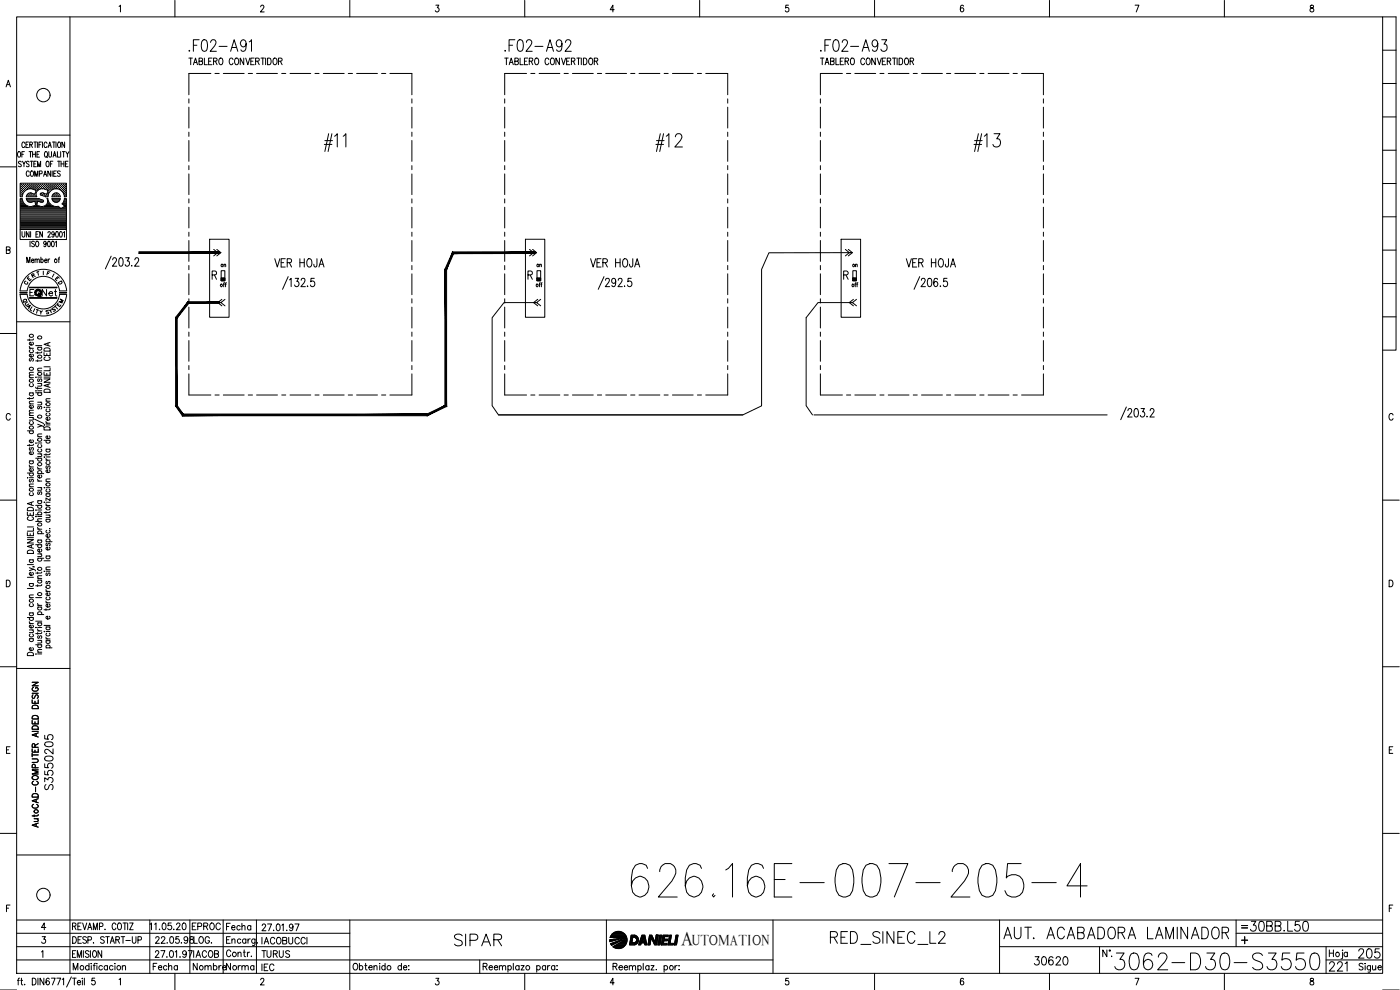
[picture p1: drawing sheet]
<svg xmlns="http://www.w3.org/2000/svg" width="420mm" height="297mm" viewBox="0 0 420 297" stroke-linecap="round" stroke-linejoin="round" font-family="sans-serif">
<defs><g id="words">
<text font-size="15" x="188.4" y="270.2">626.16E-007-205-4</text>
<text font-size="9.3" x="291" y="46.6">#13</text>
<text font-size="8.8" x="333.4" y="292.1">3062-D30-S3550</text>
<text font-size="7.5" x="248" y="284.7">RED_SINEC_L2</text>
<g font-size="7.1">
<text x="55.4" y="16.6">.F02-A91</text>
<text x="150.3" y="16.6">.F02-A92</text>
<text x="244.8" y="16.6">.F02-A93</text>
<text x="135.1" y="285">SIPAR</text>
<text x="300.2" y="282.9">AUT. ACABADORA LAMINADOR</text>
</g>
<g font-size="6.2">
<text x="373.9" y="280.5">30BB.L50</text>
<text x="397.6" y="292.5">221</text>
<text x="406.4" y="288.6">205</text>
</g>
<text font-size="5.9" x="204.4" y="283.5">A</text>
<g font-size="5.7">
<text x="81.1" y="81.5">VER HOJA</text>
<text x="176" y="81.5">VER HOJA</text>
<text x="270.9" y="81.5">VER HOJA</text>
<text x="16.9" y="238.1" transform="rotate(-90 16.9 238.1)">S3550205</text>
<text x="309" y="290.7">30620</text>
</g>
<g font-size="5.3">
<text x="56.4" y="280.1">EPROC</text>
<text x="77.3" y="288.6">TURUS</text>
<text x="77.3" y="292.5">IEC</text>
</g>
<g font-size="4.9">
<text x="11.3" y="90">Net</text>
<text x="66.7" y="280.1">Fecha</text>
<text x="77.3" y="284.3">IACOBUCCI</text>
<text x="44.8" y="292.1">Fecha</text>
<text x="56.8" y="292.1">Nombre</text>
<text x="66.7" y="292.1">Norma</text>
</g>
<g font-size="4.4">
<text x="8.1" y="84.7">R</text>
<text x="207.7" y="283.5">UTOMATION</text>
</g>
<g font-size="4">
<text x="12.7" y="83.6">F</text>
<text x="7.1" y="85.4">E</text>
<text x="15.5" y="85.4">E</text>
<text x="16.2" y="86.4">D</text>
<text x="5.6" y="92.1">Q</text>
<text x="6.3" y="92.8">U</text>
<text x="6.7" y="93.8">A</text>
<text x="10.6" y="95.6">Y</text>
<text x="14.5" y="94.5">S</text>
<text x="16.6" y="92.1">M</text>
</g>
<g font-size="3.5">
<text x="65.3" y="81.1">on</text>
<text x="159.8" y="81.1">on</text>
<text x="254.7" y="81.1">on</text>
<text x="6" y="86.4">C</text>
<text x="371.5" y="279.8">=</text>
</g>
</g></defs>
<!-- layer: XR-FG100|CART -->
<g fill="none" stroke="#000" stroke-width=".3">
<path d="M5 5.1h410v286.9h-410zM21 5.1v286.9M35.7 1.9l.5-.3v2M52.5 .1v5M78.2 2.1l.4-.5h.3l.3 .3-.2 .7-.9 1h1.2M105 .1v5M130.8 1.6h.9l-.5 .7a.62 .62 0 0 1 .5 1 .62 .62 0 0 1-1.1-.1M157.5 .1v5M184.3 2.9h-1.2l.8-1.3v2M210 .1v5M236.6 1.6h-.8v.8a.6 .6 0 0 1 .8 .1 .6 .6 0 0 1-.1 .9 .6 .6 0 0 1-.8-.2M262.5 .1v5"/>
<path d="M289.2 1.8l-.5-.2a1.2 1.2 0 0 0 .1 2 .59 .59 0 0 0 .5-.9 .59 .59 0 0 0-1-.1l-.1 .3M315 .1v5M340.7 1.6h1.1l-.8 2M367.5 .1v5M393.3 1.7l-.1 .4 .3 .2a.65 .65 0 0 1 .8 .6 .65 .65 0 0 1-.7 .7 .66 .66 0 0 1-.4-.8 .66 .66 0 0 1 .8-.5l.2-.5a.56 .56 0 0 0-.9-.1zM415 5.1h4v100h-4M415 15.1h4M1.8 26.1l.7-2 .6 2M2.1 25.4h.8M415 35.1h4M415 25h4M0 50.1h5"/>
<path d="M5 40.5h16M5.5 45.6l.1-.1a.88 .88 0 0 1 .6 .8 .88 .88 0 0 1-.6 .8 1.07 1.07 0 0 1-.1-1.5zM6.1 56.9h.1M6.1 56.2h.1M6.1 55.6h.1M6.1 57.5h.1M6.1 58.2h.1M6.1 58.8h.1M6.1 59.8h.5M6.3 57.2h.2M6.3 56.6h.2M6.3 56h.2"/>
<path d="M6.3 55.3h.2M6.3 57.9h.2M6.3 58.5h.2M6.4 48.6l-.6-.2-.3 .2 .1 .3a.74 .74 0 0 1 .7 1.1l-.8-.2M6.4 55.2v.2M6.4 55.9v.1M6.4 56.5v.1M6.4 57.1v.2M6.4 57.8v.1M6.4 58.4v.1M6.6 46.3h.4M6.6 56.9h.2"/>
<path d="M6.6 56.2h.2M6.6 55.6h.2M6.6 57.5h.2M6.6 58.2h.2M6.7 48.4l.5 .8 .5-.8M6.7 55.5v.2M6.7 56.2v.1M6.7 56.8v.2M6.7 57.4v.2M6.7 58.1v.1M6.9 57.2h.2M6.9 56.6h.2"/>
<path d="M6.9 56h.2M6.9 55.3h.2M7 55.2v.2M7 55.9v.1M7 56.5v.1M7 57.1v.2M7.2 49.2v.8M7.3 56.9h.2M7.3 56.2h.2M7.3 55.6h.2M7.3 45.5h-.7v1.6M7.4 55.5v.2"/>
<path d="M7.4 56.2v.1M7.4 56.8v.2M7.5 43a.46 .46 0 0 0-.6-.4 .46 .46 0 0 0-.3 .7v.4a.46 .46 0 0 0 .3 .6 .46 .46 0 0 0 .6-.4M7.6 56.6h.1M7.6 56h.1M7.6 55.3h.1M7.7 55.2v.2M7.7 55.9v.1M7.7 56.5v.1M7.8 43.4h.5M7.9 56.9h.1M7.9 56.2h.2"/>
<path d="M7.9 55.6h.2M8 55.5v.2M8 56.2v.1M8 56.8h.1M8 59.8h3.7M8 58.8h.1M8.2 56.8l-1.1 1-.4 1.3-.6-.1v-4h13.8v4h-.6M8.2 56.6h.2M8.2 56h.2M8.2 55.3h.2M8.3 58.5h.1M8.3 55.2v.2"/>
<path d="M8.3 55.9v.1M8.3 56.5v.1M8.3 58.4v.1M8.6 42.6h-.8v1.7h.8M8.6 56.2h.1M8.6 55.6h.1M8.6 58.8h.1M8.6 55.5v.2M8.6 56.2v.1M8.6 58.7v.2M8.7 58l-.4 .3M8.7 48.6a.41 .41 0 0 0-.6-.2 .41 .41 0 0 0 0 .7l.5 .2 .1 .5-.3 .2-.5-.2"/>
<path d="M8.7 58.2h-.1M8.7 45.5h.9M8.8 51.7a.46 .46 0 0 0-.6-.4 .46 .46 0 0 0-.3 .6v.4a.46 .46 0 0 0 .3 .6 .46 .46 0 0 0 .6-.4M8.8 56.6h.2M8.8 56h.2M8.8 55.3h.2M8.8 58.5h.2M8.9 43.4l.7-.1 .1-.5-.8-.2v1.7M8.9 55.2v.2M8.9 55.9v.1M8.9 56.5v.1M8.9 58.4v.1"/>
<path d="M9.1 48.4h.8M9.1 45.5v1.6M9.2 56.2h.2M9.2 55.6h.2M9.2 58.2h.2M9.2 58.8h.2M9.3 55.5v.2M9.3 56.2v.1M9.3 58.1v.1M9.3 58.7v.2M9.3 43.4l.4 .9M9.4 51.3h.1a.79 .79 0 0 1 .6 .8 .79 .79 0 0 1-.7 .8l-.3-.6z"/>
<path d="M9.5 56.6h.2M9.5 56h.2M9.5 55.3h.2M9.5 58.5h.2M9.5 48.4v1.6M9.5 57.9l-.8 .1M9.6 55.2v.2M9.6 55.9v.1M9.6 56.5v.1M9.6 58.4v.1M9.8 46.3h.8M9.8 45.5v1.6"/>
<path d="M9.8 56.2h.2M9.8 55.6h.2M9.8 58.8h.2M9.9 56.8l.9 .3-.3 1.2-1-.3M9.9 56.7l-.7-.1-1 .2M9.9 55.5v.2M9.9 56.2v.1M9.9 58.2h.1M9.9 58.7v.2M10.1 56.6h.2M10.1 56h.2M10.1 55.3h.2"/>
<path d="M10.1 58.5h.2M10.2 49.2h.4M10.2 42.6h.8M10.2 55.2v.2M10.2 55.9v.1M10.2 56.5v.1M10.2 58.4v.1M10.4 52.9v-1.6l.5 1.6 .4-1.6v1.6M10.5 56.9h.1M10.5 56.2h.1M10.5 55.6h.1M10.5 58.8h.1"/>
<path d="M10.5 42.6v1.7M10.5 55.5v.2M10.5 56.2v.1M10.5 56.8v.1M10.5 58.7v.2M10.6 58.2h.1M10.6 45.5v1.6M10.8 56.6h.1M10.8 56h.1M10.8 55.3h.1M10.8 55.2v.2M10.8 55.9v.1"/>
<path d="M10.8 56.5v.1M10.9 57.2h.1M10.9 48.4h-.7v1.6h.7M11.1 56.9h.2M11.1 56.2h.2M11.1 55.6h.2M11.1 46.3h.5M11.2 55.5v.2M11.2 56.2v.1M11.2 56.8v.2M11.2 42.6v1.7M11.3 50v-1.6l.4 1.6 .5-1.6v1.6"/>
<path d="M11.4 56.6h.2M11.4 56h.2M11.4 55.3h.2M11.5 55.2v.2M11.5 55.9v.1M11.5 56.5v.1M11.5 57a1.46 1.46 0 0 0-.4 2h-3.2l.4-.7M11.7 43.4h.4M11.7 56.2h.2M11.7 55.6h.2M11.8 56.8l-.3 .2M11.8 52.1h.7l.1-.7-.8-.1v1.6"/>
<path d="M11.8 55.5v.2M11.8 56.2v.1M11.8 59.7l1 .3M11.8 59.6h-3.9l.6 .9 1 .2M11.9 45.5h-.8v1.6h.8M12 56.6h.2M12 56h.2M12 55.3h.2M12.1 55.2v.2M12.1 55.9v.1M12.1 56.5v.1M12.2 58.5l1 .3"/>
<path d="M12.3 58l-.2 .3 .1 .2M12.4 56.2h.1M12.4 55.6h.1M12.4 58.2h.1M12.4 42.6h-.7v1.7M12.4 55.5v.2M12.4 56.2v.1M12.4 58.1v.1M12.7 56.6h.1M12.7 56h.1M12.7 55.3h.1M12.7 58.5h.1"/>
<path d="M12.7 42.6v1.7M12.7 55.2v.2M12.7 55.9v.1M12.7 56.5v.1M12.7 58.4v.1M12.8 60a.45 .45 0 0 1 .1 .6 .45 .45 0 0 1-.6 .1l-1-.3-.3 1.1 .8 .3M13 56.2h.2M13 55.6h.2M13 58.2h.2M13.1 52.9l.4-1.6 .5 1.6M13.1 55.5v.2M13.1 56.2v.1"/>
<path d="M13.1 58.1v.1M13.1 57.9l-.8 .1M13.3 52.4h.5M13.3 56.6h.2M13.3 56h.2M13.3 55.3h.2M13.3 58.5h.2M13.4 55.2v.2M13.4 55.9v.1M13.4 56.5v.1M13.4 58.4v.1M13.5 56.8l.9 .3-.3 1.2-1-.3"/>
<path d="M13.5 56.7l-.7-.1-1 .2M13.5 45.6l.2-.1a.86 .86 0 0 1 .6 .8 .86 .86 0 0 1-.6 .8 1.17 1.17 0 0 1-.2-1.5zM13.6 56.2h.2M13.6 55.6h.2M13.6 58.8h.2M13.7 55.5v.2M13.7 56.2v.1M13.7 58.7v.2M13.8 46.8l.4 .5M13.9 56.6h.2M13.9 56h.2M13.9 55.3h.2"/>
<path d="M13.9 58.5h.2M14 55.2v.2M14 55.9v.1M14 56.5v.1M14 58.4v.1M14.1 43a.46 .46 0 0 0-.6-.4 .46 .46 0 0 0-.3 .7v.4a.46 .46 0 0 0 .3 .6 .46 .46 0 0 0 .6-.4M14.1 48.4a.86 .86 0 0 1 .7 .8 .86 .86 0 0 1-.7 .8 1.12 1.12 0 0 1 0-1.6zM14.3 58.8h.1M14.3 56.9h.1M14.3 56.2h.1M14.3 55.6h.1M14.3 58.2h.1"/>
<path d="M14.4 55.5v.2M14.4 56.2v.1M14.4 56.8v.2M14.4 58.1v.1M14.4 57.5h.1M14.4 44.3l.5-1.7 .5 1.7M14.6 57.2h.1M14.6 56.6h.1M14.6 56h.1M14.6 55.3h.1M14.6 45.5l.1 1.4 .3 .2 .4-.2 .1-1.4M14.6 57.8v.1"/>
<path d="M14.6 55.2v.2M14.6 55.9v.1M14.6 56.5v.1M14.6 57.1v.2M14.6 43.7h.6M14.9 56.9h.2M14.9 56.2h.2M14.9 55.6h.2M15 55.5v.2M15 56.2v.1M15 56.8v.2M15.1 49.2h.5"/>
<path d="M15.2 51.3v1.6l-.8-1.6v1.6M15.2 56.6h.2M15.2 56h.2M15.2 55.3h.2M15.3 55.2v.2M15.3 55.9v.1M15.3 56.5v.1M15.5 56.2h.2M15.5 55.6h.2M15.6 59.6h2.5a1.26 1.26 0 0 1-1.3 1.1 1.26 1.26 0 0 1-1.2-1.1zM15.6 56.8l-.1 .1M15.6 55.5v.2"/>
<path d="M15.6 56.2v.1M15.7 51.3v1.6M15.7 59.8h2.2M15.7 42.6h.9M15.8 56.6h.2M15.8 56h.2M15.8 55.3h.2M15.9 48.4h-.8v1.6M15.9 56.8l-1.1 1-.4 1.3-1.2-.3M15.9 56.8l1-.2 .9 .2M15.9 47.1l.5-1.6 .4 1.6M15.9 58.5h.1"/>
<path d="M15.9 55.2v.2M15.9 55.9v.1M15.9 56.5v.1M16 58.3l-.4 .7 2.5 .1-.4-.8M16.1 46.6h.6M16.1 52.1h.5M16.2 56.2h.1M16.2 55.6h.1M16.2 58.8h.1M16.2 42.6v1.7M16.3 55.5v.2M16.3 56.2v.1"/>
<path d="M16.3 58.2h.1M16.3 58.7v.2M16.4 58l-.4 .3M16.4 58h.9M16.5 56.6h.1M16.5 56h.1M16.5 55.3h.1M16.5 58.5h.1M16.6 55.2v.2M16.6 55.9v.1M16.6 56.5v.1M16.6 58.4v.1"/>
<path d="M16.8 56.2h.2M16.8 55.6h.2M16.8 58.2h.2M16.8 58.8h.2M16.8 42.6v1.7M16.9 51.3h-.8v1.6h.8M16.9 55.5v.2M16.9 56.2v.1M16.9 58.1v.1M16.9 58.7v.2M17.1 56.6h.2M17.1 56h.2"/>
<path d="M17.1 55.3h.2M17.1 58.5h.2M17.2 55.2v.2M17.2 55.9v.1M17.2 56.5v.1M17.2 58.4v.1M17.2 45.5v1.6h.7M17.3 48.4h.8M17.3 58l.4 .3M17.4 56.2h.2M17.4 55.6h.2M17.4 58.8h.2"/>
<path d="M17.5 42.7l.2-.1a.88 .88 0 0 1 .5 .8 .88 .88 0 0 1-.5 .9 1.07 1.07 0 0 1-.2-1.6zM17.5 55.5v.2M17.5 56.2v.1M17.5 58.7v.2M17.7 48.4v1.6M17.7 56.6h.2M17.7 56h.2M17.7 55.3h.2M17.8 56.8l1.1 1 .4 1.3M17.8 55.2v.2M17.8 55.9v.1M17.8 56.5v.1"/>
<path d="M18.1 51.5l-.3-.2-.6 .2 .1 .3 .8 .6-.2 .5-.7-.2M18.1 56.9h.1M18.1 56.2h.1M18.1 55.6h.1M18.2 55.5v.2M18.2 56.2v.1M18.2 56.8v.2M18.2 45.5v1.6M18.3 49.2h.9M18.3 48.4v1.6M18.4 56.6h.1M18.4 56h.1"/>
<path d="M18.4 55.3h.1M18.5 55.2v.2M18.5 55.9v.1M18.5 56.5v.1M18.5 57.1v.1M18.5 57.2h.1M18.7 56.9h.2M18.7 56.2h.2M18.7 55.6h.2M18.7 45.5h.8M18.8 57.4l.1 .1M18.8 55.5v.2"/>
<path d="M18.8 56.2v.1M18.8 56.8v.2M19 57.2h.2M19 56.6h.2M19 56h.2M19 55.3h.2M19 57.9h.2M19.1 45.5v1.6M19.1 55.2v.2M19.1 55.9v.1M19.1 56.5v.1M19.1 57.1v.2"/>
<path d="M19.1 57.8v.1M19.2 48.4v1.6M19.3 59.6h.6v9.3h-13.8v-9.3h.5a2.56 2.56 0 0 0 3.3 2.2M19.3 59.6l-.7 1.6 .8 .7-1.1 .7M19.3 56.9h.2M19.3 56.2h.2M19.3 55.6h.2M19.3 57.5h.2M19.3 58.2h.2M19.4 42.6v1.7l-.8-1.7v1.7M19.4 58.8h.1M19.4 59.8h.4"/>
<path d="M19.4 55.5v.2M19.4 56.2v.1M19.4 56.8v.2M19.4 57.4v.2M19.4 58.1v.1M19.4 58.7v.2M19.6 57.2h.2M19.6 56.6h.2M19.6 56h.2M19.6 55.3h.2M19.6 57.9h.2M19.6 58.5h.2"/>
<path d="M19.6 49.2h.5M19.7 55.2v.2M19.7 55.9v.1M19.7 56.5v.1M19.7 57.1v.2M19.7 57.8v.1M19.7 58.4v.1M19.8 45.5l.4 .8 .5-.8M20.2 46.3v.8M20.4 48.4h-.8v1.6h.8M415 55.1h4M415 45.1h4"/>
<path d="M1.9 75l1-.1 .1-.7-1.1-.1v2l1-.1 .1-.6-.4-.4M6.1 68.9v3h13.8v-3M6.1 64.5h13.7M6.1 64.2h13.7M6.1 63.9h13.7M6.1 63.6h13.7M6.1 63.2h13.7M6.1 62.9h13.7M6.1 62.3h11.8M6.1 62h2.3M6.1 61.7h1.6M6.1 61.3h1.3"/>
<path d="M6.1 61h1M6.1 60.7h.8M6.1 60.4h.6M6.1 60.1h.5M6.1 64.8h13.7M6.1 65.1h13.7M6.1 65.5h13.7M6.1 65.8h13.7M6.1 66.1h13.7M6.1 66.4h13.7M6.1 66.7h13.7M6.1 67h13.7"/>
<path d="M6.1 67.4h13.7M6.1 67.7h13.7M6.1 68h13.7M6.1 68.3h13.7M6.1 68.7h13.7M6.6 69.5v1.1l.4 .5h.3l.2-.5v-1.1M8 78.8v-1.6l.5 1.6 .5-1.6v1.6M8.2 60.1h4.4M8.4 60.4h1.7M8.7 69.5v1.6l-.8-1.6v1.6M9 72.4v1.6M9.2 69.5v1.6"/>
<path d="M9.4 78.2h.8l-.1-.3a.43 .43 0 0 0-.6 .1 .43 .43 0 0 0 .1 .6 .43 .43 0 0 0 .6 0M9.5 60.7l1-.3 .2 1.1-.8 .3M9.9 62h2M10.3 72.6l-.3-.2-.5 .2 .1 .4 .7 .4v.4l-.3 .2-.5-.2M10.5 78l.3-.3 .3 .1v1M10.5 77.7v1.1M10.5 60.4h.7M10.6 60.7h.5M10.7 61.7h.3M10.7 61h.3M10.8 61.3h.2M10.8 72.6l.2-.2a.86 .86 0 0 1 .7 .8 .86 .86 0 0 1-.7 .8l-.3-.6z"/>
<path d="M10.8 70.3h.5M11.1 78l.3-.3 .3 .1 .1 1M11.6 69.5h-.8v1.6h.8M11.6 60.4h1.4M11.8 61.8l1 .2M12.3 78l.1-.2a.48 .48 0 0 1 .6 .5 .48 .48 0 0 1-.6 .4l-.1-.1M12.3 77.2v1.6M12.7 69.5v1.6l-.8-1.6v1.6M13.3 62h2.8M13.4 78.2h.7l-.1-.4a.48 .48 0 0 0-.6 .5 .48 .48 0 0 0 .6 .4l.1-.1M13.8 61.7h1.7M13.8 72.9l-.1 .4a.43 .43 0 0 1-.6-.5 .43 .43 0 0 1 .7-.2l-.1 1.3-.3 .1-.2-.2"/>
<path d="M14.1 61.3h.9M14.3 61h.5M14.4 60.7h.2M14.4 69.9a.38 .38 0 0 1 .5-.4 .38 .38 0 0 1 .1 .6l-.6 1h.8M14.4 60.4h.1M14.4 72.5l.2-.1a.95 .95 0 0 1 0 1.6l-.3-.7zM14.4 77.7v1.1M14.9 77.7l-.5 .5M15.6 72.5l.2-.1a.92 .92 0 0 1 .5 .8 .92 .92 0 0 1-.5 .8l-.3-.7zM15.9 60.1h1.9M16.1 60.4h1.4M16.3 70l-.2 .4a.43 .43 0 0 1-.6-.4 .43 .43 0 0 1 .7-.3l.1 .7-.2 .7h-.3l-.2-.2"/>
<path d="M16.6 72.7l.3-.3v1.6M16.8 69.6l.3-.1a.95 .95 0 0 1 0 1.6l-.4-.7zM17.4 61.9l.9 .7h-12.2M17.4 77.7h.5M17.5 61.9a2.56 2.56 0 0 1-3.1-2.3h-.3a1.59 1.59 0 0 1-1.3 2.3M17.9 77.2l-.2 .3v1.3M18 69.6l.2-.1a.92 .92 0 0 1 .5 .8 .92 .92 0 0 1-.5 .8l-.3-.7zM18.4 62.6h1.4M18.9 61h.9M18.9 62.3h.9M18.9 61.3h.9M19 69.8l.3-.3v1.6"/>
<path d="M19.1 60.7h.7M19.2 60.4h.6M19.3 61.7h.5M19.3 60.1h.5M19.5 62h.3M415 75h4M415 65.1h4M5 96.5h16M6 88.3a7 7 0 0 0 7 6.5 7 7 0 0 0 7-6.5M6 87.3a7 7 0 0 1 7-6.5 7 7 0 0 1 7 6.5M8.2 88.3a4.9 4.9 0 0 0 4.8 4.4 4.9 4.9 0 0 0 4.9-4.4M8.2 87.3a4.9 4.9 0 0 1 4.8-4.4 4.9 4.9 0 0 1 4.9 4.4"/>
<path d="M8.9 89.3h8.2M8.9 89.5h8.2M8.9 86.3h8.2M8.9 86.2h8.2M9 89.4h8M9 86.3h8M10.2 86.9h-1.2v1.9M415 95.1h4M415 85.1h4M0 100.1h5M8.8 103.9l.1 .4 .4 .2M8.8 101.7v.5"/>
<path d="M8.8 119.3v.5M8.8 117.9h1.2M8.8 113.3h1.2M8.8 104.5h1.2M9.1 117.9l-.2 .2a.53 .53 0 0 0 .6 .7 .53 .53 0 0 0 .3-.9M9.1 115.1l-.2 .2a.54 .54 0 0 0 .6 .7 .54 .54 0 0 0 .3-.9M9.1 107.6l-.3 .3 .3 .5 .4-.8h.4l.1 .5-.2 .3M9.1 104.9l-.2 .2a.53 .53 0 0 0 .6 .7 .53 .53 0 0 0 .3-.9M9.8 106.2l.1 .2a.55 .55 0 0 1-.5 .7 .55 .55 0 0 1-.4-.8l.3-.1v.9M9.8 102.7l.1 .1a.54 .54 0 0 1-.5 .7 .54 .54 0 0 1-.4-.8h.3v.8M10 119.2l-.3 .4h-1.5M10 112.5l-1.1 .1-.1 .3 .3 .4"/>
<path d="M10 111.7l-1.1 .1-.1 .3 .3 .4M10 101.7l-.1 .3h-1.7M10.7 116.1l.3 .4h1.5M10.7 113.1h.2zM10.7 117.8h1.8M10.7 103.7h1.8M10.8 117.2v.1zM11.3 113.1h1.2M11.3 105.6v.5M11.3 108v.5M11.3 116.2v.5M11.3 117.2h1.2"/>
<path d="M11.3 115h1.2M11.3 111.3h1.2M11.3 104.2h1.2M11.6 117.8a.54 .54 0 0 0-.1 .8 .54 .54 0 0 0 .8 0l.2-.3-.2-.5M11.6 113.7l-.3 .2 .1 .5h.3l.3-.7h.3l.2 .2-.2 .6M11.6 104.2a.54 .54 0 0 0-.1 .8 .54 .54 0 0 0 .8 0l.2-.3-.2-.5M12.2 115l.3 .4-.1 .4-1.1 .1M12.5 110.5l-1.1 .1-.1 .3 .3 .4M12.5 107.9l-.3 .4h-1.5M12.5 105.5l-.1 .3-1.7 .1M13.2 113.7h1.8l-1.8 1h1.8M13.2 111.7v.9h1.8v-.9"/>
<path d="M13.2 105.8v.9h1.8v-.9M13.2 113.1h1.8M13.2 110.1h1.8M13.3 117a1.2 1.2 0 0 1 1.7 .2v.5h-1.8zM13.3 104.6a1.2 1.2 0 0 1 1.7 .2v.6h-1.8zM13.6 107.1a.54 .54 0 0 0-.4 .6 .54 .54 0 0 0 .7 .4h.4a.55 .55 0 0 0 .7-.3 .55 .55 0 0 0-.4-.7M14.1 106.1v.6M14.1 112v.6M14.4 102.9v.8M14.4 115.3v.7M15 119.6l-1.1 .1-.1 .3 .3 .4M15 115.1l-1.8 .6 1.8 .5"/>
<path d="M15 110.4v.8h-1.8M15 102.7l-1.8 .6 1.8 .6M3.1 124.5a.63 .63 0 0 0-.8-.4 .63 .63 0 0 0-.4 .7v.5a.63 .63 0 0 0 .4 .7 .63 .63 0 0 0 .8-.4M8.2 129.3h1.8M8.8 139.5l.1 .4 .4 .2M8.8 138.3h1.2M8.8 133.3v.5M8.8 125.3h1.2M8.8 124.7h1.2M8.8 121.2h1.2M9.1 138.3l-.2 .2a.53 .53 0 0 0 .6 .7 .53 .53 0 0 0 .3-.9M9.1 134.3l-.3 .3 .3 .5 .4-.7h.4l.1 .4-.2 .3"/>
<path d="M9.1 129.3a.54 .54 0 0 0-.1 .8 .54 .54 0 0 0 .8 0l.2-.3-.2-.5M9.1 126.5l-.2 .1a.53 .53 0 0 0 .6 .8 .53 .53 0 0 0 .3-.9M9.7 125.3l.3 .3-.1 .4-1.1 .1M9.8 135.5l.1 .2a.54 .54 0 0 1-.5 .7 .54 .54 0 0 1-.4-.8l.3-.1v.9M9.8 132l.1 .1a.54 .54 0 0 1-.5 .7 .54 .54 0 0 1-.4-.8h.3v.8M9.8 121.6l.1 .2a.54 .54 0 0 1-.5 .7 .54 .54 0 0 1-.4-.8l.3-.1v.9M10 133.3l-.3 .3h-1.5M10 123.9h-1.1l-.1 .4 .3 .4M10 123.1h-1.1l-.1 .4 .3 .4M10 120.4l-1.1 .1-.1 .3 .3 .4M10.4 125.8l2.7 1.3M10.7 132.9h.2z"/>
<path d="M10.7 137.5h1.8M11.3 127.3l1.2 .4-1.2 .5M11.3 136.2h1.2M11.3 132.9h1.2M11.3 131h1.2M11.3 120.7h1.2M11.6 137.5l-.2 .2a.53 .53 0 0 0 .6 .7 .53 .53 0 0 0 .3-.9M11.6 134.7l-.2 .2a.54 .54 0 0 0 .6 .7 .54 .54 0 0 0 .3-.9M11.6 133.4l-.2 .1a.54 .54 0 0 0 .6 .8 .54 .54 0 0 0 .3-.9M11.6 121.9l-.3 .3 .1 .4h.3l.3-.6 .3-.1 .2 .3-.2 .5M12.2 136.2l.3 .4-.1 .3-1.1 .1M12.2 120.7l.3 .3-.1 .4-1.1 .1"/>
<path d="M12.5 130.2l-1.1 .1-.1 .4 .3 .3M12.5 127.7l.5 .3 .1 .3M13.2 137.1h.2zM13.2 127.5h.2zM13.2 122.2h.2zM13.2 132.1h1.8M13.3 128.3a.99 .99 0 0 1 1.1-.2 .99 .99 0 0 1 .6 .9h-1.8zM13.8 137.5l.1 .4 .4 .2M13.8 126.4l.1 .4 .4 .2M13.8 136.1v.5M13.8 138.1h1.2M13.8 137.1h1.2"/>
<path d="M13.8 134.8h1.2M13.8 127.5h1.2M13.8 127h1.2M13.8 122.2h1.2M13.8 120.4h1.2M14.1 139.8l-.3 .3 .3 .5 .4-.7h.4l.1 .4-.2 .3M14.1 138.5a.54 .54 0 0 0-.1 .8 .54 .54 0 0 0 .8 0l.2-.3-.2-.5M14.1 134.8a.54 .54 0 0 0-.1 .8 .54 .54 0 0 0 .8 0l.2-.3-.2-.5M14.1 132.1a.54 .54 0 0 0-.1 .8 .54 .54 0 0 0 .8 0l.2-.3-.2-.5M14.1 124l-.2 .1a.53 .53 0 0 0 .5 .7 .53 .53 0 0 0 .4-.8M14.1 122.7l-.2 .1a.53 .53 0 0 0 .5 .8 .53 .53 0 0 0 .4-.9M14.8 130.8l.1 .1a.54 .54 0 0 1-.5 .8 .54 .54 0 0 1-.4-.9h.3v.8"/>
<path d="M14.8 125.3l.1 .1a.54 .54 0 0 1-.5 .7 .54 .54 0 0 1-.4-.8h.3v.8M15 136l-.3 .4h-1.5M418.1 124.5a.63 .63 0 0 0-.8-.4 .63 .63 0 0 0-.4 .7v.5a.63 .63 0 0 0 .4 .7 .63 .63 0 0 0 .8-.4M0 150.1h5M8.2 159.8v.9h1.8v-.9M8.2 153.7v.9h1.8v-.9M8.2 158.1h1.8M8.2 141.9h1.8M8.3 152.5a.99 .99 0 0 1 1.1-.2 .99 .99 0 0 1 .6 .9h-1.8zM8.3 143.2v.2zM8.6 155.1a.56 .56 0 0 0-.4 .6 .56 .56 0 0 0 .7 .5h.4a.57 .57 0 0 0 .7-.5 .57 .57 0 0 0-.4-.6M8.8 146h1.2"/>
<path d="M8.8 143.3h1.2M8.8 140.1h1.2M9.1 147.9a.54 .54 0 0 0-.1 .7 .54 .54 0 0 0 .8 .1l.2-.3-.2-.5M9.1 143.8l-.3 .3 .1 .5h.3l.3-.7 .3-.1 .2 .3-.2 .5M9.1 141.9l-.2 .2a.53 .53 0 0 0 .6 .7 .53 .53 0 0 0 .3-.9M9.1 154v.6M9.4 150.7v.8M9.8 140.6l.1 .1a.54 .54 0 0 1-.5 .7 .54 .54 0 0 1-.4-.8h.3v.8M10 158.5v.9h-1.8M10 150.5l-1.8 .6 1.8 .6M10 145.2l-1.1 .1-.1 .4 .3 .3M10.7 155h.2z"/>
<path d="M10.7 153h.2zM10.7 151.6h1.8M10.7 156.4h1.8M10.7 154.5h1.8M11.3 158.2l.1 .4 .4 .2M11.3 143.7l.1 .4 .4 .2M11.3 140.1l.1 .4 .4 .2M11.3 146.3h1.2M11.3 158.8h1.2M11.3 155h1.2M11.3 153h1.2M11.3 150.2h1.2"/>
<path d="M11.3 144.3h1.2M11.3 142.1h1.8M11.3 140.7h1.2M11.6 154.5a.54 .54 0 0 1-.1-.8 .54 .54 0 0 1 .8 0l.2 .3-.2 .5M11.6 151.6l-.2 .2a.53 .53 0 0 0 .6 .7 .53 .53 0 0 0 .3-.9M11.6 150.2l-.2 .2a.53 .53 0 0 0 .6 .7 .53 .53 0 0 0 .3-.9M11.6 147.6l-.3 .3 .3 .5 .4-.8h.4l.1 .5-.2 .3M11.6 142.1l-.2-.2a.53 .53 0 0 1 .6-.7 .53 .53 0 0 1 .3 .9M12.2 146.3l.3 .4-.1 .4h-1.1M12.3 142.5l.1 .1a.55 .55 0 0 1-.5 .8 .55 .55 0 0 1-.4-.8l.3-.1v.9M12.5 155.6l-1.1 .1-.1 .4 .3 .3M13.2 150.7h.2z"/>
<path d="M13.2 146.3h.2zM13.8 151.1l.1 .4 .4 .2M13.8 153.5v.5M13.8 155.8h1.2M13.8 154.5h1.2M13.8 151.7h1.2M13.8 150.7h1.2M13.8 148.2h1.2M13.8 146.3h1.2M13.8 144.5h1.2M14.1 159.1l-.2 .1a.53 .53 0 0 0 .5 .8 .53 .53 0 0 0 .4-.9M14.1 155.8l-.2 .1a.53 .53 0 0 0 .5 .8 .53 .53 0 0 0 .4-.9"/>
<path d="M14.1 148.2l-.2 .1a.53 .53 0 0 0 .5 .7 .53 .53 0 0 0 .4-.8M14.1 146.8a.54 .54 0 0 0-.1 .8 .54 .54 0 0 0 .8 0l.2-.3-.2-.5M14.7 154.5l.3 .4-.1 .3-1.1 .1M14.8 141l.1 .1a.53 .53 0 0 1-.5 .7 .53 .53 0 0 1-.4-.8h.3v.8M14.9 158.6h.1M15 153.4l-.3 .4h-1.5M15 149.4v.8l-1.2-.8v.8M15 143.7l-1.1 .1-.1 .3 .3 .4M415 150.1h4.9M1.9 174.1a1.01 1.01 0 0 1 1.2 1 1.01 1.01 0 0 1-1.2 1zM8.2 161.9h1.8l-1.8 1h1.8M8.2 176.6h1.8"/>
<path d="M8.2 173.2h1.8M8.2 169.4h1.8M8.2 161.3h1.8M8.3 165.3a.99 .99 0 0 1 1.1-.2 .99 .99 0 0 1 .6 1h-1.8zM8.8 170.3l1.2 .5-1.2 .4M8.8 179.3h1.2M8.8 175.1h1.2M8.8 168h1.2M9.1 175.1l-.2 .1a.53 .53 0 0 0 .6 .8 .53 .53 0 0 0 .3-.9M9.1 168a.54 .54 0 0 0-.1 .8 .54 .54 0 0 0 .8 0l.2-.3-.2-.5M9.1 160.1v.6M9.4 163.6v.7"/>
<path d="M9.8 171.7l.1 .2a.54 .54 0 0 1-.5 .7 .54 .54 0 0 1-.4-.8l.3-.1v.9M9.9 170l.5 .1M10 178.5l-1.1 .1-.1 .3 .3 .4M10 170.8l.5 .2 .1 .3M10 163.4l-1.8 .5 1.8 .6M10.7 179.3h1.8M10.7 163.4h1.8M11.3 171.6v.6M11.3 175.5v.5M11.3 174.1h1.2M11.3 173.6h1.2M11.3 167.5h1.8"/>
<path d="M11.3 166.2h1.2M11.3 162h1.2M11.3 160.1h1.8M11.6 174.1l-.2 .1a.53 .53 0 0 0 .6 .7 .53 .53 0 0 0 .3-.8M11.6 167.5l-.2 .2a.53 .53 0 0 0 .6 .7 .53 .53 0 0 0 .3-.9M11.6 163.4l-.2 .2a.54 .54 0 0 0 .6 .7 .54 .54 0 0 0 .3-.9M11.6 162l-.2 .2a.53 .53 0 0 0 .6 .7 .53 .53 0 0 0 .3-.9M11.6 160.1l-.2-.1a.56 .56 0 0 1 .5-.7 .56 .56 0 0 1 .5 .7l-.1 .1M12.2 166.2l.3 .4-.1 .3-1.1 .1M12.3 164.7l.1 .2a.55 .55 0 0 1-.5 .8 .55 .55 0 0 1-.4-.9l.3-.1v.9M12.5 175.4l-.3 .4h-1.5M12.5 172.7l-1.1 .1-.1 .4 .3 .4"/>
<path d="M12.5 171.6l-.1 .3h-1.7M13.2 171.4h.2zM13.2 168.3h1.8M13.8 176.9l.1 .3 .4 .2M13.8 177.4h1.2M13.8 171.4h1.2M13.8 170.9h1.2M13.8 166.8h1.2M13.8 162.5h1.8M14.1 179.1l-.2 .2a.56 .56 0 0 0 .5 .7 .56 .56 0 0 0 .5-.7l-.1-.2M14.1 174.4l-.3 .3 .3 .5 .4-.7h.4l.1 .4-.2 .3M14.1 171.9l-.3 .3 .1 .4h.3l.3-.6 .3-.1 .2 .3-.2 .5"/>
<path d="M14.1 166.8a.54 .54 0 0 0-.1 .8 .54 .54 0 0 0 .8 0l.2-.3-.2-.5M14.1 163l-.3 .3 .1 .4h.3l.3-.6 .3-.1 .2 .3-.2 .4M14.1 162.5l-.2-.1a.53 .53 0 0 1 .5-.7 .53 .53 0 0 1 .4 .8M14.8 177.9l.1 .1a.54 .54 0 0 1-.5 .7 .54 .54 0 0 1-.4-.7l.3-.1v.8M14.8 164.2l.1 .1a.53 .53 0 0 1-.5 .7 .53 .53 0 0 1-.4-.8h.3v.8M14.8 160.4l.1 .1a.54 .54 0 0 1-.5 .7 .54 .54 0 0 1-.4-.8h.3v.8M15 170.1l-1.1 .1-.1 .3 .3 .4M416.9 174.1a1.01 1.01 0 0 1 1.2 1 1.01 1.01 0 0 1-1.2 1zM8.2 185.3h1.8M8.3 196a.99 .99 0 0 1 1.1-.3 .99 .99 0 0 1 .6 1h-1.8zM8.8 186.5l.1 .4 .4 .2M8.8 191.6h1.2"/>
<path d="M8.8 189h1.2M8.8 187.1h1.2M8.8 183.9h1.2M9.1 191.6l-.2 .2a.54 .54 0 0 0 .6 .7 .54 .54 0 0 0 .3-.9M9.1 190.2l-.2 .2a.53 .53 0 0 0 .6 .7 .53 .53 0 0 0 .3-.9M9.1 185.3l-.2 .1a.53 .53 0 0 0 .6 .8 .53 .53 0 0 0 .3-.9M9.1 183.9l-.2 .2a.53 .53 0 0 0 .6 .7 .53 .53 0 0 0 .3-.9M9.1 181.1l-.2 .2a.53 .53 0 0 0 .6 .7 .53 .53 0 0 0 .3-.9M9.7 189l.3 .4-.1 .3-1.1 .1M9.8 194.3l.1 .2a.54 .54 0 0 1-.5 .7 .54 .54 0 0 1-.4-.8l.3-.1v.9M9.8 187.6l.1 .1a.54 .54 0 0 1-.5 .7 .54 .54 0 0 1-.4-.8h.3v.8M10.7 196.2h.2z"/>
<path d="M10.7 188.3h.2zM10.7 193.4h1.8M10.7 186.4h1.8M11.3 188.7l.1 .4 .4 .2M11.3 181l.1 .4 .4 .2M11.3 196.2h1.2M11.3 195.7h1.2M11.3 192.1h1.2M11.3 189.8v.5M11.3 189.3h1.2M11.3 188.3h1.2M11.3 186.9h1.2"/>
<path d="M11.3 184.4h1.8M11.3 182.1h1.2M11.3 181.6h1.2M11.6 193.4l-.2 .2a.54 .54 0 0 0 .6 .7 .54 .54 0 0 0 .3-.9M11.6 190.7l-.3 .3 .1 .5h.3l.3-.7 .3-.1 .2 .3-.2 .5M11.6 186.9l-.2 .1a.54 .54 0 0 0 .6 .8 .54 .54 0 0 0 .3-.9M11.6 184.4l-.2-.1a.56 .56 0 0 1 .5-.8 .56 .56 0 0 1 .5 .8l-.1 .1M11.6 182.1l-.2 .2a.53 .53 0 0 0 .6 .7 .53 .53 0 0 0 .3-.9M12.2 192.1l.3 .4-.1 .4h-1.1M12.5 194.9l-1.1 .1-.1 .4 .3 .3M12.5 189.7l-.3 .4h-1.5M13.2 189.5h.2z"/>
<path d="M13.2 187.6h1.8M13.8 191.2l.1 .3 .4 .2M13.8 180.3l.1 .4 .4 .2M13.8 194.4h1.8M13.8 192.2h1.2M13.8 191.7h1.2M13.8 189.5h1.2M13.8 188.1h1.2M13.8 182.7v.5M13.8 180.9h1.2M14.1 194.4l-.2-.1a.53 .53 0 0 1 .5-.8 .53 .53 0 0 1 .4 .9M14.1 192.2l-.2 .1a.53 .53 0 0 0 .5 .8 .53 .53 0 0 0 .4-.9"/>
<path d="M14.1 190l-.2 .1a.53 .53 0 0 0 .5 .7 .53 .53 0 0 0 .4-.8M14.1 188.1a.54 .54 0 0 0-.1 .8 .54 .54 0 0 0 .8 0l.2-.3-.2-.5M14.8 184.9l.1 .1a.54 .54 0 0 1-.5 .8 .54 .54 0 0 1-.4-.8l.3-.1v.8M14.8 181.3l.1 .2a.53 .53 0 0 1-.5 .7 .53 .53 0 0 1-.4-.8l.3-.1v.8M15 182.6l-.3 .4h-1.5M0 200.1h5M5 200.6h16M9.7 216.2v1h1.8v-1M9.7 210v1h1.8v-1M9.7 204.7h1.8l-1.8 1.1h1.8M9.7 219.4h1.8M9.7 208h1.8"/>
<path d="M9.7 218a1 1 0 0 1 1.2-.2 1 1 0 0 1 .6 1h-1.8zM9.7 215a1 1 0 0 1 1.2-.3 1 1 0 0 1 .6 1h-1.8zM9.9 211.7a.99 .99 0 0 1 1.1-.1 .99 .99 0 0 1 .5 1h-1.8zM9.9 208.5l-.2 .4 .2 .6 .4-.1 .5-.8a.53 .53 0 0 1 .7 .2 .53 .53 0 0 1-.3 .7M10.1 206.2a.59 .59 0 0 0-.4 .7 .59 .59 0 0 0 .6 .5h.5a.59 .59 0 0 0 .7-.6 .59 .59 0 0 0-.7-.6v.4M10.5 210.4v.6M10.5 216.6v.6M11.5 219.9l-1.8 .6 1.8 .6M415 200.1h4.9M1.9 225h.7M3 224.1h-1.1v1.9h1.1M9.7 227.7h1.5l.3 .5-.2 .3-.4 .3h-1.2"/>
<path d="M9.7 224.7v1h1.8M9.7 226.5h1.8M9.7 226v1.1M9.7 238.4a1 1 0 0 1 1.2-.2 1 1 0 0 1 .6 1h-1.8zM9.7 233a1.01 1.01 0 0 1 1.8 .5 .98 .98 0 0 1-1 .4 .98 .98 0 0 1-.8-.7zM10.1 234.4a.59 .59 0 0 0-.5 .7 .59 .59 0 0 0 .7 .4h.5a.59 .59 0 0 0 .7-.4 .59 .59 0 0 0-.5-.7M10.5 224.2l-.1-.9-.6-.1-.1 1h1.8M10.6 230.4l-.1-.9-.7-.1-.1 1h1.8M10.8 239.9v.8M11.5 239.6l-1.8 .7 1.8 .6M11.5 231h-1.8l1.8 .6-1.8 .6h1.8M416.9 225h.7"/>
<path d="M418 224.1h-1.1v1.9h1.1M0 250h5M5 256.5h16M10.1 241.3a.59 .59 0 0 0-.5 .7 .59 .59 0 0 0 .7 .5h.5a.59 .59 0 0 0 .7-.5 .59 .59 0 0 0-.5-.7M10.2 245.6h1.3M10.2 244.5v.6M10.8 247.2v.8M11.1 245.6l.4 .4-.2 .4-1.1 .1M11.5 247l-1.8 .6 1.8 .6M11.5 244.4l-.4 .4h-1.4M415 250h4.9M1.9 272.5h.7"/>
<path d="M3 271.6h-1.1v1.9M5 276h410M45 276v16M57 276v16M67 276v16M77 276v16M105 276v21M182 276v16M184.1 279.9h3M184.3 279.8h2.6M184.5 279.6h2.1M185 279.5h1.2"/>
<path d="M232 276v16M300 276v16M416.9 272.5h.7M418 271.6h-1.1v1.9M0 297h5M5 280h100M5 284h100M5 288h227M5.2 294.2h.6M5.9 293.5l-.4 .4v1.6M6.2 294.2h.6M6.4 293.5v1.6l.5 .4"/>
<path d="M7.4 295.3v.2l.1-.1M9.7 293.5a1.02 1.02 0 0 1 1.1 1 1.02 1.02 0 0 1-1.1 1zM11.4 293.5v2M13.2 293.5v2l-1.2-2v2M14.8 293.8l-.3-.3a1.12 1.12 0 0 0-.7 1 1.12 1.12 0 0 0 .6 1 .59 .59 0 0 0 .5-.8 .59 .59 0 0 0-1-.2l-.1 .3M15.4 293.5h1.2l-.9 2M17.1 293.5h1.1l-.8 2M18.7 293.9l.4-.4v2M21.4 293.1l-1.4 3M21.8 293.5h1.1M22.3 293.5v2M23.2 294.8h1l-.2-.6a.61 .61 0 0 0-.8 .6 .61 .61 0 0 0 .8 .6l.2-.2"/>
<path d="M24.7 293.5v.2zM24.7 294.2v1.3M25.3 293.5v2M28.4 293.5h-.8v.9a.62 .62 0 0 1 .9 0 .62 .62 0 0 1-.1 .9 .62 .62 0 0 1-.9-.2M35.7 293.9l.5-.4v2M52.5 292v5M78.2 294l.2-.4 .5-.1 .3 .6-1.1 1.4h1.2M130.8 293.5h.9l-.5 .8a.61 .61 0 0 1 .5 .9 .61 .61 0 0 1-1.1-.1M144 288v4M157.5 292v5M183 282.1h1.8M183 282.2h1.3"/>
<path d="M183 282.3h.8M183 282.5h.3M183.1 282.6l-.1-.6 3-.5 .1 .2-3.1 .9M183.1 282h2.2M183.1 281.1h4.9M183.2 281h4.8M183.2 283.2l3.2-1.2 .2 .2-3.1 1.5M183.2 283.2h1.3M183.3 283.1l.3 .5M183.3 280.9h4.6M183.3 283.3h.9M183.3 280.7h4.5"/>
<path d="M183.4 283.4h.5M183.4 280.6h4.3M183.5 283.6h.2M183.5 280.5h4.1M183.6 283h1.2M183.6 280.3h3.9M183.7 280.2h3.7M183.9 282.9h1.2M183.9 280.1h3.3M183.9 284l3-1.6-.2-.2 1.4-.8a2.61 2.61 0 0 1-1.1 2.8 2.61 2.61 0 0 1-3.1-.2zM184 284.1h3.2M184.1 281.8h1.7"/>
<path d="M184.1 284h3.2M184.2 284.3h2.7M184.3 282.8h1M184.3 294.9h-1.2l.8-1.4v2M184.3 283.8h3.2M184.4 284.4h2.3M184.6 283.7h3M184.7 282.6h.9M184.7 284.5h1.7M184.8 283.6h2.9M185 282.5h.9M185 283.4h2.7"/>
<path d="M185.1 281.7h1M185.3 283.3h2.5M185.4 282.3h.8M185.5 283.2h2.4M185.8 282.2h.7M185.8 283h2.2M185.9 281.4h.8M186 282.9h2M186.1 282.1h.4M186.2 282.8h1.9M186.3 281.8l1.1-.2-1 .3zM186.4 281.8h.3"/>
<path d="M186.4 282.6h1.7M186.5 281.7h.6M186.7 282.5h1.4M186.7 282.2h1.5M186.9 282.1h1.3M186.9 282.3h1.3M186.9 281.4h.4M187 281.5h.2M187.2 282h1M187.5 281.8h.7M187.6 281.5h.5M187.7 281.7h.4"/>
<path d="M188 281.4h.1M188 281.2l-2 .3-.2-.2h-2.7h4.7M188.1 281.2a2.6 2.6 0 0 0-2.5-1.8 2.6 2.6 0 0 0-2.5 1.9M188.9 283.4h1.8M189 283.2h2.1M189 283.3h2M189 282.9h2.4M189 283h2.3M189.1 282.6h.6M189.1 282.8h.6M189.1 282.3h.6M189.1 282.5h.6"/>
<path d="M189.1 282.2h.6M189.2 282.1h.5M189.2 282h.6M189.2 281.8h.6M189.2 281.7h.6M189.3 281.5h.6M189.3 281.4h.6M189.3 281.1h2M189.4 281h1.8M189.4 280.9h1.7M189.4 280.7h1.5M189.4 280.6h1.2"/>
<path d="M189.9 281.2l-.2 1.6h.7a.78 .78 0 0 0 .7-.8 .78 .78 0 0 0-.7-.7h-1.1M190.4 280.6a1.52 1.52 0 0 1 1.2 1.5 1.52 1.52 0 0 1-1.2 1.4h-1.5l.5-2.9h1M190.5 281.3h.9M190.6 282.8h.9M190.8 281.4h.7M190.8 282.6h.7M190.9 281.5h.7M190.9 282.5h.7M191 281.7h.6M191 281.8h.6M191 282.3h.6M191.1 282.1h.5"/>
<path d="M191.1 282h.5M191.1 282.2h.5M191.7 283.4h.6M191.7 283.3h.7M191.8 283.2h.6M191.8 283h.6M191.9 282.9h2.1M191.9 282.8h2.1M191.9 282.6h2M192 282.5h1.9M192 282.3h.7M192.1 282.2h.6"/>
<path d="M192.1 282.1h.6M192.2 282h.6M192.2 281.8h.6M192.3 281.7h.6M192.3 281.5h.6M192.4 281.4h.6M192.4 281.3h1.3M192.4 281.1h1.2M192.5 281h1.1M192.5 280.9h1.1M192.6 280.7h.9M192.6 280.6h.9"/>
<path d="M192.7 280.6h.8l.6 2.9h-.6l-.1-.6h-.9l-.2 .6h-.7zM193 281.2l.3 1.2h-.6zM193.1 281.5h.6M193.1 281.4h.6M193.1 281.7h.7M193.2 282h.6M193.2 281.8h.6M193.2 282.1h.6M193.3 282.2h.5M193.3 282.3h.6M193.4 283h.6M193.4 283.2h.7"/>
<path d="M193.5 283.3h.6M193.5 283.4h.6M194.5 283.4h.6M194.5 283.2h.7M194.5 283.3h.6M194.6 282.9h.6M194.6 283h.6M194.6 282.6h.6M194.6 282.8h.6M194.6 282.3h.7M194.6 282.5h.6M194.7 282.1h.6"/>
<path d="M194.7 282.2h.6M194.7 282h.7M194.7 281.8h.7M194.8 281.7h.6M194.8 281.5h.6M194.8 281.4h1.2M194.9 281.3h1M194.9 281.1h1M194.9 281h.9M194.9 280.9h.8M194.9 280.6h.7l1 2.1 .3-2.1h.7h-.7h.7l-.5 2.9h-.6l-1-2.1-.4 2.1h-.6zM194.9 280.7h.8"/>
<path d="M195.5 281.5h.5M195.6 281.7h.5M195.6 280.6h-.7l-.4 2.9M195.7 281.8h.5M195.7 282h.6M195.8 282.1h.5M195.8 282.2h.6M195.9 282.3h.5M196 282.5h.5M196 282.6h1.2M196.1 282.8h1.1M196.2 282.9h1"/>
<path d="M196.2 283h.9M196.3 283.2h.8M196.3 283.3h.8M196.4 283.4h.7M196.6 282.3h.7M196.6 282.5h.6M196.7 282.1h.6M196.7 282.2h.6M196.7 282h.6M196.7 281.8h.7M196.8 281.7h.6M196.8 281.5h.6"/>
<path d="M196.8 281.4h.6M196.8 281.3h.6M196.8 281.1h.7M196.8 281h.7M196.9 280.9h.6M196.9 280.7h.6M197.5 283.3h.6M197.5 283.4h.6M197.5 283h.7M197.5 283.2h.6M197.6 282.8h.6M197.6 282.9h.6"/>
<path d="M197.6 282.5h.6M197.6 282.6h.6M197.7 282.3h.6M197.7 282.1h.6M197.7 282.2h.6M197.7 282h.6M197.7 281.8h.7M197.8 281.7h.6M197.8 281.5h.6M197.8 281.4h.6M197.8 281.3h.7M197.9 281.1h.6"/>
<path d="M197.9 281h.6M197.9 280.9h.6M197.9 280.7h.6M198 280.6h.6l-.5 2.9h-.7zM198 280.6h.6M198.5 283.3h1.6M198.5 283.4h1.6M198.5 283h.6M198.5 283.2h1.7M198.6 282.8h.5M198.6 282.9h.5M198.6 282.5h.6"/>
<path d="M198.6 282.6h.6M198.7 282.2h1.6M198.7 282.3h.5M198.7 282.1h1.6M198.7 282h1.6M198.8 281.8h1.6M198.8 281.7h.5M198.8 281.5h.5M198.8 281.4h.6M198.8 281.3h.6M198.9 281.1h.5M198.9 281h1.6"/>
<path d="M198.9 280.9h1.6M198.9 280.7h1.6M199 280.6h1.6l-.1 .4h-1.1l-.1 .8h1.1l-.1 .5h-1.1l-.1 .7h1.1l-.1 .5h-1.6zM199 280.6h1.6M200.4 283.4h1.7M200.5 283.3h1.6M200.5 283h.6M200.5 283.2h1.6M200.6 282.8h.5M200.6 282.9h.5M200.6 282.5h.6M200.6 282.6h.6"/>
<path d="M200.7 282.2h.5M200.7 282.3h.5M200.7 282.1h.6M200.7 282h.6M200.7 281.8h.6M200.7 281.7h.6M200.8 281.5h.5M200.8 281.4h.6M200.8 281.3h.6M200.9 281.1h.5M200.9 281h.5M200.9 280.9h.6"/>
<path d="M200.9 280.7h.6M201 280.6h.5l-.4 2.4h1v.5h-1.7zM201 280.6h.5M202.4 283.4h.6M202.4 283.2h.7M202.4 283.3h.6M202.5 282.9h.6M202.5 283h.6M202.5 282.6h.7M202.5 282.8h.7M202.6 282.5h.6M202.6 282.2h.6"/>
<path d="M202.6 282.3h.6M202.6 282.1h.6M202.6 282h.7M202.7 281.8h.6M202.7 281.7h.6M202.7 281.5h.6M202.7 281.4h.7M202.8 281.3h.6M202.8 281.1h.6M202.8 281h.6M202.8 280.9h.7M202.9 280.7h.6"/>
<path d="M202.9 280.6h.6M202.9 280.6h.6l-.5 2.9h-.6zM210 292v5M236.6 293.5h-.8v.9a.61 .61 0 0 1 .8 0 .61 .61 0 0 1-.1 .9 .61 .61 0 0 1-.8-.2M262.5 292v5M289.2 293.8l-.5-.3a1.15 1.15 0 0 0 .1 2 .57 .57 0 0 0 .4-.8 .57 .57 0 0 0-.9-.1l-.1 .3M300 284h115M315 292v5M330 284v8M340.7 293.5h1.1l-.8 2M367.5 292v5M371 280h44"/>
<path d="M373.5 281v2.2M393.3 293.6v.6a.72 .72 0 0 1 .9 .4 .72 .72 0 0 1-.3 .9 .64 .64 0 0 1-.8-.7 .64 .64 0 0 1 .9-.5l.2-.3-.1-.4zM398 288h17M415 297h4.9"/>
<circle cx="13" cy="28.5" r="2.01"/>
<circle cx="16.7" cy="78.2" r=".49"/>
<circle cx="9.4" cy="100.8" r=".57"/>
<circle cx="9.4" cy="114.2" r=".57"/>
<circle cx="9.4" cy="110.7" r=".57"/>
<circle cx="11.9" cy="107" r=".57"/>
<circle cx="11.9" cy="112.2" r=".57"/>
<circle cx="11.9" cy="101.3" r=".57"/>
<circle cx="9.4" cy="128.3" r=".57"/>
<circle cx="11.9" cy="125" r=".57"/>
<circle cx="11.9" cy="139.3" r=".57"/>
<circle cx="11.9" cy="131.9" r=".57"/>
<circle cx="14.4" cy="121.3" r=".56"/>
<circle cx="9.4" cy="146.9" r=".57"/>
<circle cx="11.9" cy="157.4" r=".57"/>
<circle cx="14.4" cy="145.4" r=".57"/>
<circle cx="14.4" cy="152.5" r=".57"/>
<circle cx="11.9" cy="178.3" r=".57"/>
<circle cx="11.9" cy="170.7" r=".57"/>
<circle cx="14.4" cy="176.1" r=".56"/>
<circle cx="9.4" cy="180.2" r=".57"/>
<circle cx="10.8" cy="243.4" r=".57"/>
<circle cx="13" cy="268.5" r="2.01"/>
</g>
<!-- layer: CART -->
<g fill="none" stroke="#000" stroke-width=".3">
<path d="M9.7 216.2v1h1.8v-1M9.7 210v1h1.8v-1M9.7 204.7h1.8l-1.8 1.1h1.8M9.7 219.4h1.8M9.7 208h1.8M9.7 218a1 1 0 0 1 1.2-.2 1 1 0 0 1 .6 1h-1.8zM9.7 215a1 1 0 0 1 1.2-.3 1 1 0 0 1 .6 1h-1.8zM9.9 211.7a.99 .99 0 0 1 1.1-.1 .99 .99 0 0 1 .5 1h-1.8zM9.9 208.5l-.2 .4 .2 .6 .4-.1 .5-.8a.53 .53 0 0 1 .7 .2 .53 .53 0 0 1-.3 .7M10.1 206.2a.59 .59 0 0 0-.4 .7 .59 .59 0 0 0 .6 .5h.5a.59 .59 0 0 0 .7-.6 .59 .59 0 0 0-.7-.6v.4M10.5 210.4v.6M10.5 216.6v.6"/>
<path d="M11.5 219.9l-1.8 .6 1.8 .6M9.7 227.7h1.5l.3 .5-.2 .3-.4 .3h-1.2M9.7 224.7v1h1.8M9.7 226.5h1.8M9.7 226v1.1M9.7 238.4a1 1 0 0 1 1.2-.2 1 1 0 0 1 .6 1h-1.8zM9.7 233a1.01 1.01 0 0 1 1.8 .5 .98 .98 0 0 1-1 .4 .98 .98 0 0 1-.8-.7zM10.1 234.4a.59 .59 0 0 0-.5 .7 .59 .59 0 0 0 .7 .4h.5a.59 .59 0 0 0 .7-.4 .59 .59 0 0 0-.5-.7M10.5 224.2l-.1-.9-.6-.1-.1 1h1.8M10.6 230.4l-.1-.9-.7-.1-.1 1h1.8M10.8 239.9v.8M11.5 239.6l-1.8 .7 1.8 .6"/>
<path d="M11.5 231h-1.8l1.8 .6-1.8 .6h1.8M10.1 241.3a.59 .59 0 0 0-.5 .7 .59 .59 0 0 0 .7 .5h.5a.59 .59 0 0 0 .7-.5 .59 .59 0 0 0-.5-.7M10.2 245.6h1.3M10.2 244.5v.6M10.8 247.2v.8M11.1 245.6l.4 .4-.2 .4-1.1 .1M11.5 247l-1.8 .6 1.8 .6M11.5 244.4l-.4 .4h-1.4M78.7 277.7l.3-.5h.4l.3 .4-.2 .7-.9 1h1.2M80.3 277.2h1.2l-.9 2.1M83.1 277.4l.3-.2a1.1 1.1 0 0 1 .7 1 1.1 1.1 0 0 1-.7 1.1 1.39 1.39 0 0 1-.3-1.9zM84.6 277.6l.4-.4v2.1"/>
<path d="M87.9 277.9a.56 .56 0 0 1-.8 .4 .56 .56 0 0 1-.1-.8 .56 .56 0 0 1 .8 0l.1 .4a.96 .96 0 0 1-.7 1.4l-.3-.3M88.5 277.2h1.2l-.8 2.1M12.4 285.6l.5-.4v2.1M21.8 286.2h.6M22.7 285.2h-.9v2.1h.9M23.2 287.3v-2.1l.6 2.1 .6-2.1v2.1M25 285.2v2.1M26.7 285.5a.63 .63 0 0 0-1.1 0l.2 .5 .7 .4 .2 .6a.63 .63 0 0 1-1.1 0M27.1 285.2v2.1M28.1 285.4l.1-.2a1.05 1.05 0 0 1 .8 1 1.05 1.05 0 0 1-.8 1.1 1.33 1.33 0 0 1-.1-1.9zM30.5 285.2v2.1l-1.1-2.1v2.1M46.7 285.7l.3-.5h.3l.4 .4-.3 .7-.8 1h1.2"/>
<path d="M48.3 285.2h1.2l-.9 2.1M51.1 285.4a.56 .56 0 0 1 .9 .2l.1 .5a.91 .91 0 0 1-.6 1.2h-.1a1.39 1.39 0 0 1-.3-1.9zM52.6 285.6l.4-.4v2.1M55.9 285.9a.58 .58 0 0 1-.8 .5 .58 .58 0 0 1-.2-.9 .58 .58 0 0 1 .9 0l.1 .4a.96 .96 0 0 1-.7 1.4l-.3-.3M56.5 285.2h1.2l-.8 2.1M58.1 285.2v2.1M58.8 287.3l.7-2.1 .7 2.1M62 285.7a.65 .65 0 0 0-.8-.5 .65 .65 0 0 0-.5 .8v.5a.65 .65 0 0 0 .5 .8 .65 .65 0 0 0 .8-.5M62.7 285.5l.3-.3a1.03 1.03 0 0 1 .9 1 1.03 1.03 0 0 1-.9 1.1l-.5-.8zM64.4 286.2l1-.1 .1-.7-1.1-.2v2.1l1.1-.3v-.6l-.3-.2M373.5 281v2.2"/>
<circle cx="10.8" cy="243.4" r=".57"/>
</g>
<!-- layer: XR-FG100|CART-ES -->
<g fill="none" stroke="#000" stroke-width=".3">
<path d="M22 291v-2l.6 2 .8-2v2M26.7 290a.6 .6 0 0 0-.9-.1 .6 .6 0 0 0 0 .9 .6 .6 0 0 0 .9-.1M26.7 289v2M27.4 289v.2zM27.4 289.7v1.3M28 289.7h.6M28.7 289l-.4 .1-.1 .3v1.6M29 289.1h.2zM29.1 289.7v1.3M30.7 290a.6 .6 0 0 0-.8-.1 .6 .6 0 0 0 0 .9 .6 .6 0 0 0 .8-.1M32.3 290a.58 .58 0 0 0-.9-.1 .58 .58 0 0 0 0 .9 .58 .58 0 0 0 .9-.1M32.3 289.7v1.3"/>
<path d="M33.9 290a.6 .6 0 0 0-.9-.1 .6 .6 0 0 0 0 .9 .6 .6 0 0 0 .9-.1M34.4 289.1h.2zM34.5 289.7v1.3M36.7 290.1l.5-.4 .4 .1 .1 1.2M36.7 289.7v1.3M68 282h.7M69.1 281h-1.1v2h1.1M69.3 285.5a.65 .65 0 0 0-.8-.5 .65 .65 0 0 0-.5 .8v.5a.65 .65 0 0 0 .5 .7 .65 .65 0 0 0 .8-.5M69.6 282.1l.4-.4 .4 .1 .1 1.2M69.6 281.7v1.3M71.4 286.1l.4-.4 .5 .1v1.2M71.4 285.7v1.3"/>
<path d="M72.3 282a.58 .58 0 0 0-.9-.1 .58 .58 0 0 0 0 .9 .58 .58 0 0 0 .9-.1M73 285.7h.6M73.3 285v1.7l.4 .3M73.8 282a.58 .58 0 0 0-.9-.1 .58 .58 0 0 0 0 .9 .58 .58 0 0 0 .9-.1M73.8 281.7v1.3M74.3 285.7v1.3M74.4 281.7v1.3M74.9 285.7l-.4 .1-.2 .5M75.1 281.7l-.4 .1-.3 .5M76.5 282a.58 .58 0 0 0-.8-.1 .58 .58 0 0 0 0 .9 .58 .58 0 0 0 .8-.1M106.3 289.1a1 1 0 0 1 1.1 .7 1 1 0 0 1-.6 1.2 1.06 1.06 0 0 1-.9-.7 1.06 1.06 0 0 1 .4-1.2zM107.9 290a.58 .58 0 0 1 .8-.1 .58 .58 0 0 1 0 .9 .58 .58 0 0 1-.8-.1"/>
<path d="M107.9 289v2M109.5 289.7h.6M109.7 289v1.6l.1 .3 .4 .1M110.7 290.3h1l-.1-.4a.58 .58 0 0 0-.8 .1 .58 .58 0 0 0 .1 .8 .58 .58 0 0 0 .8-.1M112.2 290.1l.4-.4 .5 .1 .1 1.2M112.2 289.7v1.3M113.9 289.1h.1zM114 289.7v1.3M115.6 290a.58 .58 0 0 0-.9-.1 .58 .58 0 0 0 0 .9 .58 .58 0 0 0 .9-.1M115.6 289v2M120.5 290a.6 .6 0 0 0-.9-.1 .6 .6 0 0 0 0 .9 .6 .6 0 0 0 .9-.1M120.5 289v2"/>
<path d="M121.1 290.3h1l-.1-.4a.58 .58 0 0 0-.8 .1 .58 .58 0 0 0 .1 .8 .58 .58 0 0 0 .8-.1M122.6 289.8h.2zM122.6 290.9h.2zM145 290l1-.1 .1-.7-1.1-.2v2M145.6 290l.6 1M146.8 290.3h1l-.1-.4a.58 .58 0 0 0-.8 .1 .58 .58 0 0 0 .1 .8 .58 .58 0 0 0 .8-.1M148.3 290.3h1.1l-.1-.4a.58 .58 0 0 0-.8 .1 .58 .58 0 0 0 0 .8 .58 .58 0 0 0 .9-.1M149.9 290.1l.4-.4 .4 .1 .1 1.2M149.9 289.7v1.3M150.8 290.1l.4-.4 .5 .1 .1 1.2M152.4 290a.58 .58 0 0 1 .9-.1 .58 .58 0 0 1 0 .9 .58 .58 0 0 1-.9-.1M152.4 289.7v2"/>
<path d="M154.1 289v2M155.8 290a.6 .6 0 0 0-.9-.1 .6 .6 0 0 0 0 .9 .6 .6 0 0 0 .9-.1M155.8 289.7v1.3M156.4 289.7h.9l-.9 1.3h.9M161.1 290a.6 .6 0 0 1 .9-.1 .6 .6 0 0 1 0 .9 .6 .6 0 0 1-.9-.1M161.1 289.7v2M163.7 290a.58 .58 0 0 0-.8-.1 .58 .58 0 0 0 0 .9 .58 .58 0 0 0 .8-.1M163.7 289.7v1.3M164.3 289.7v1.3M165 289.7l-.4 .1-.3 .5M166.5 290a.58 .58 0 0 0-.8-.1 .58 .58 0 0 0 0 .9 .58 .58 0 0 0 .8-.1M166.5 289.7v1.3"/>
<path d="M167.1 289.8h.2zM167.1 290.9h.2zM184 290l1-.1 .1-.7-1.1-.2v2M184.6 290l.6 1M185.8 290.3h1v-.2a.59 .59 0 0 0-.9-.1 .59 .59 0 0 0 0 .9 .59 .59 0 0 0 .9-.2M187.3 290.3h1v-.4a.58 .58 0 0 0-.9 .1 .58 .58 0 0 0 .1 .8 .58 .58 0 0 0 .8-.1M188.8 290.1l.5-.4 .4 .1 .1 1.2M188.8 289.7v1.3M189.8 290.1l.4-.4 .5 .1 .1 1.2M191.4 290a.58 .58 0 0 1 .9-.1 .58 .58 0 0 1 0 .9 .58 .58 0 0 1-.9-.1M191.4 289.7v2M193 289v2"/>
<path d="M194.8 290a.58 .58 0 0 0-.9-.1 .58 .58 0 0 0 0 .9 .58 .58 0 0 0 .9-.1M194.8 289.7v1.3M195.4 289.7h.9l-.9 1.3h.9M196.9 290.9h.1M199.3 290a.6 .6 0 0 1 .9-.1 .6 .6 0 0 1 0 .9 .6 .6 0 0 1-.9-.1M199.3 289.7v2M202.6 289.7v1.3M203.2 289.7l-.4 .1-.2 .5M203.7 289.8h.2zM203.7 290.9h.2zM400.2 285v2M402.9 285v.2z"/>
<path d="M409.1 289.3l-.5-.3-.7 .3 .2 .5 .9 .5-.1 .6-.6 .1-.4-.3M409.7 289.7v1.3M411.3 289.7l-.1 1.8-.2 .2-.5-.1M411.3 290a.58 .58 0 0 0-.8-.1 .58 .58 0 0 0 0 .9 .58 .58 0 0 0 .8-.1M411.9 289.7l.1 1.2 .4 .1 .5-.4M412.9 289.7v1.3M413.6 290.3h1l-.1-.4a.58 .58 0 0 0-.8 .1 .58 .58 0 0 0 .1 .8 .58 .58 0 0 0 .8-.1"/>
<circle cx="24.6" cy="290.3" r=".62"/>
<circle cx="35.6" cy="290.3" r=".62"/>
<circle cx="70.3" cy="286.3" r=".65"/>
<circle cx="116.7" cy="290.3" r=".63"/>
<circle cx="158.4" cy="290.3" r=".63"/>
<circle cx="201.5" cy="290.3" r=".62"/>
</g>
<!-- layer: 0 -->
<g fill="none" stroke="#000" stroke-width=".3">
<path d="M57.2 17.4v2M58 19.4l.7-2 .6 2M59.7 18.4l1-.1v-.8l-1-.1v2l1-.1 .1-.6-.4-.3M61.3 17.4v2h.9M63.6 17.4h-1v2h1M64.1 18.4l.9-.1 .1-.7-1-.2v2M64.6 18.4l.6 1M65.8 17.7l.3-.3a1.02 1.02 0 0 1 .8 1 1.02 1.02 0 0 1-.8 1l-.4-.7zM69.9 17.9a.59 .59 0 0 0-.7-.5 .59 .59 0 0 0-.4 .8v.5a.59 .59 0 0 0 .4 .7 .59 .59 0 0 0 .7-.4M70.7 17.5l.2-.1a1.02 1.02 0 0 1 .8 1 1.02 1.02 0 0 1-.8 1 1.33 1.33 0 0 1-.2-1.9zM73.2 17.4v2l-1.1-2v2M73.7 17.4l.7 2 .6-2"/>
<path d="M76.3 17.4h-1v2h1M76.7 18.4l.9-.1 .1-.7-1-.2v2M77.3 18.4l.5 1M78.3 17.4h1.1M78.9 17.4v2M79.7 17.4v2M80.3 17.4a1.07 1.07 0 0 1 1.1 .7 1.07 1.07 0 0 1-.3 1.2l-.8 .1zM82 17.7l.4-.3a1.02 1.02 0 0 1 .8 1 1.02 1.02 0 0 1-.8 1l-.5-.7zM83.6 18.4l.9-.1 .1-.7-1-.2v2M84.1 18.4l.6 1M152 17.4v2M152.8 19.4l.6-2 .7 2"/>
<path d="M154.5 18.4l.9-.1 .1-.7-1-.2v2l1-.2 .1-.5-.4-.3M156.1 17.4v2h.9M158.4 17.4h-1v2h1M158.8 18.4l1-.1 .1-.7-1.1-.2v2M159.4 18.4l.5 1M160.7 17.5l.2-.1a1.02 1.02 0 0 1 .8 1 1.02 1.02 0 0 1-.8 1 1.33 1.33 0 0 1-.2-1.9zM164.7 17.9a.59 .59 0 0 0-.7-.5 .59 .59 0 0 0-.4 .8v.5a.59 .59 0 0 0 .4 .7 .59 .59 0 0 0 .7-.4M165.3 17.7l.3-.3a1.02 1.02 0 0 1 .8 1 1.02 1.02 0 0 1-.8 1l-.4-.4zM167.9 17.4v2l-1.1-2v2M168.5 17.4l.6 2 .7-2M171 17.4h-.9v2h.9M171.5 18.4l.9-.1v-.8l-.9-.1v2"/>
<path d="M172 18.4l.6 1M173.6 17.4v2M174.5 17.4v2M175.1 17.4a1 1 0 0 1 1.1 1 1 1 0 0 1-1.1 1zM176.8 17.7l.3-.3a1.02 1.02 0 0 1 .8 1 1.02 1.02 0 0 1-.8 1l-.4-.7zM178.4 18.4l.9-.1v-.8l-.9-.1v2M178.9 18.4l.5 1M246.8 17.4v2M247.6 19.4l.6-2 .6 2M249.3 18.4l.9-.1 .1-.7-1-.2v2l1-.2v-.6l-.4-.2M250.9 17.4v2h.9M253.2 17.4h-1v2h1"/>
<path d="M253.6 18.4l.9-.1 .1-.7-1-.2v2M254.1 18.4l.6 1M255.4 17.7l.3-.3a1.02 1.02 0 0 1 .7 1 1.02 1.02 0 0 1-.7 1l-.4-.4zM259.5 17.9a.59 .59 0 0 0-.8-.5 .59 .59 0 0 0-.4 .8v.5a.59 .59 0 0 0 .4 .7 .59 .59 0 0 0 .8-.4M260.2 17.5l.2-.1a1.02 1.02 0 0 1 .8 1 1.02 1.02 0 0 1-.8 1 1.33 1.33 0 0 1-.2-1.9zM262.7 17.4v2l-1.1-2v2M263.3 17.4l.6 2 .6-2M265.8 17.4h-1v2h1M266.3 18.4l.9-.1 .1-.7-1-.2v2M266.8 18.4l.5 1M268.4 17.4v2M269.2 17.4v2"/>
<path d="M269.8 17.4a1.06 1.06 0 0 1 1.1 .7 1.06 1.06 0 0 1-.3 1.2l-.8 .1zM271.7 17.5l.2-.1a1.02 1.02 0 0 1 .8 1 1.02 1.02 0 0 1-.8 1 1.33 1.33 0 0 1-.2-1.9zM273.1 18.4l.9-.1 .1-.7-1-.2v2M273.6 18.4l.6 1M56.7 29.7v1.2M56.7 32.2v6.2M56.7 39.7v1.2M63.3 22h-6.6v6.4M64.5 22h1.3M67 22h6.3M74.5 22h1.3M77 22h6.3"/>
<path d="M84.5 22h1.3M87 22h6.3M94.5 22h1.3M97 22h6.3M104.5 22h1.3M107 22h6.3M114.5 22h1.3M117 22h6.6v6.4M123.6 29.7v1.2M123.6 32.2v6.2M123.6 39.7v1.2M151.5 29.7v1.2"/>
<path d="M151.5 32.2v6.2M151.5 39.7v1.2M158 22h-6.5v6.4M159.3 22h1.2M161.8 22h6.2M169.3 22h1.3M171.8 22h6.3M179.3 22h1.3M181.8 22h6.2M189.3 22h1.2M191.8 22h6.2M199.3 22h1.2"/>
<path d="M201.8 22h6.2M209.3 22h1.2M211.8 22h6.6v6.4M218.4 29.7v1.2M218.4 32.2v6.2M218.4 39.7v1.2M246.2 29.7v1.2M246.2 32.2v6.2M246.2 39.7v1.2M252.8 22h-6.6v6.4M254 22h1.3M256.5 22h6.3"/>
<path d="M264.1 22h1.2M266.6 22h6.2M274.1 22h1.2M276.6 22h6.2M284.1 22h1.2M286.6 22h6.2M294 22h1.3M296.5 22h6.3M304 22h1.3M306.6 22h6.5v6.4M313.1 29.7v1.2M313.1 32.2v6.2"/>
<path d="M313.1 39.7v1.2M56.7 42.1v6.3M56.7 49.7v1.2M56.7 52.2v6.2M56.7 59.7v1.2M97.3 43.3h2.3M97.5 42.2h2.3M98.6 40.1l-1.1 5.4M99.6 40.1l-1.1 5.4M100.4 40.9l.8-.8v4M103 40.9l.8-.8v4M123.6 42.1v6.3"/>
<path d="M123.6 49.7v1.2M123.6 52.2v6.2M123.6 59.7v1.2M151.5 42.1v6.3M151.5 49.7v1.2M151.5 52.2v6.2M151.5 59.7v1.2M196.8 43.3h2.3M197 42.2h2.3M198.2 40.1l-1.2 5.4M199.1 40.1l-1.1 5.4M199.9 40.9l.8-.8v4"/>
<path d="M202.7 41l.3-.7 1-.2a1.21 1.21 0 0 1 .2 2.1l-1.7 1.9h2.3M218.4 42.1v6.3M218.4 49.7v1.2M218.4 52.2v6.2M218.4 59.7v1.2M246.2 42.1v6.3M246.2 49.7v1.2M246.2 52.2v6.2M246.2 59.7v1.2M313.1 42.1v6.3M313.1 49.7v1.2M313.1 52.2v6.2"/>
<path d="M313.1 59.7v1.2M33.4 76.9l-1.8 3.8M33.8 78l.4-.7h.4l.4 .5-.1 .5-1.2 1.6h1.4M35.9 77.5l.5-.2a1.72 1.72 0 0 1 0 2.6h-.2a2 2 0 0 1-.3-2.4zM37.7 77.3h1.1l-.6 1a.73 .73 0 0 1 .6 1.1 .73 .73 0 0 1-1.3 0M39.5 79.6v.3l.1-.2M40.5 78l.2-.5a.68 .68 0 0 1 .9 .2 .68 .68 0 0 1-.2 .9l-1 1.3h1.3M56.7 62.2v6.2M56.7 69.7v1.2M56.7 72.2v6.2M56.7 79.7v1.2M62.9 71.8h5.8v23.4h-5.8z"/>
<path d="M64.1 74.8l1.3 1-1.3 1M65.1 74.8l1.2 1-1.2 1M65.4 75.8h.9M123.6 62.2v6.2M123.6 69.7v1.2M123.6 72.2v6.2M123.6 79.7v1.2M151.5 62.2v6.2M151.5 69.7v1.2M151.5 72.2v6.2M151.5 79.7v1.2M155.6 75.8h-19.6l-2.2 5v41l-5.6 2.7h-73.3l-1.9-2.8v-26.4l3.5-4.5h4.3"/>
<path d="M157.7 71.8h5.8v23.4h-5.8zM158.9 74.8l1.2 1-1.2 1M159.9 74.8l1.1 1-1.1 1M160.1 75.8h.9M218.4 62.2v6.2M218.4 69.7v1.2M218.4 72.2v6.2M218.4 79.7v1.2M246.2 62.2v6.2M246.2 69.7v1.2M246.2 72.2v6.2M246.2 79.7v1.2"/>
<path d="M252.4 71.8h5.9v23.4h-5.9zM253.7 74.8l1.2 1-1.2 1M254.6 74.8l1.2 1-1.2 1M254.9 75.8h.9M255.4 75.8h-24.6l-2.2 5v41l-5.7 2.7h-73.3l-1.9-2.8v-26.4l3.6-4.5h9.3M313.1 62.2v6.2M313.1 69.7v1.2M313.1 72.2v6.2M313.1 79.7v1.2M56.7 82.2v6.2M56.7 89.6v1.3M56.7 92.1v6.3"/>
<path d="M56.7 99.6v1.3M63.7 82.5l1.1-.1 .2-.4-.2-.6-1.1-.1v2.5M64.3 82.5l.7 1.3M65.4 90.8h.9M66.4 83.4h1.1v.8h-1.1zM66.4 81.2h1.1v3h-1.1zM66.4 83.4h.1M66.6 89.8l-1.2 1 1.2 1M66.6 83.4l-.2 .2M66.8 83.4l-.4 .4M67 83.4l-.6 .6M67 85.2h.4"/>
<path d="M67.1 83.4l-.7 .7M67.3 83.4l-.8 .8M67.4 84.8l-.3 .3v.9M67.5 83.4l-.8 .8M67.5 83.6l-.7 .6M67.5 83.8l-.4 .4M67.5 83.9l-.3 .3M67.5 84.1l-.1 .1M67.5 89.8l-1.2 1 1.2 1M67.6 85.2h.3M67.9 84.8l-.2 .3v.9M86.5 83l-1.7 3.8"/>
<path d="M86.9 84l.5-.5v2.5M88.6 83.5h1l-.5 .9a.73 .73 0 0 1 .6 1.2 .73 .73 0 0 1-1.3-.1M90.4 84.1l.4-.6 .6 .1 .1 .4-.2 .8-1 1.2h1.4M92.3 85.8v.2l.1-.1M94.3 83.5h-1v1.1a.76 .76 0 0 1 1 0 .76 .76 0 0 1 0 1.1 .76 .76 0 0 1-1 .1l-.1-.3M123.6 82.2v6.2M123.6 89.6v1.3M123.6 92.1v6.3M123.6 99.6v1.3M151.5 82.2v6.2M151.5 89.6v1.3M151.5 92.1v6.3"/>
<path d="M151.5 99.6v1.3M158.5 82.5l1.1-.1 .2-.4-.2-.6-1.1-.1v2.5M159.1 82.5l.7 1.3M160.1 90.8h.9M161.2 83.4h1.1v.8h-1.1zM161.2 81.2h1.1v3h-1.1zM161.2 83.4h.1M161.4 89.8l-1.3 1 1.3 1M161.4 83.4l-.2 .2M161.5 83.4l-.3 .4M161.7 83.4l-.5 .6M161.8 85.2h.3"/>
<path d="M161.9 83.4l-.7 .7M162.1 83.4l-.8 .8M162.1 84.8l-.2 .3v.9M162.3 89.8l-1.3 1 1.3 1M162.3 83.4l-.8 .8M162.3 83.6l-.7 .6M162.3 83.8l-.5 .4M162.3 83.9l-.3 .3M162.3 84.1l-.1 .1M162.3 85.2h.3M162.7 84.8l-.2 .3v.9M181.3 83l-1.8 3.8"/>
<path d="M181.7 84.1l.4-.6 .6 .1 .2 .4-.3 .8-.9 1.2h1.3M184.8 84.3l-.3 .6a.66 .66 0 0 1-.9-.7 .66 .66 0 0 1 1.1-.4l.1 .5a1.23 1.23 0 0 1-.8 1.7l-.4-.4M185.5 84.1l.4-.6 .6 .1 .2 .4-.3 .8-.9 1.2h1.3M187.5 85.8v.2v-.1M189.4 83.5h-.9l-.1 1.1a.76 .76 0 0 1 1.1 0 .76 .76 0 0 1 0 1.1 .76 .76 0 0 1-1.1 .1l-.1-.3M218.4 82.2v6.2M218.4 89.6v1.3M218.4 92.1v6.3M218.4 99.6v1.3M246.2 82.2v6.2M246.2 89.6v1.3M246.2 92.1v6.3"/>
<path d="M246.2 99.6v1.3M253.2 82.5l1.1-.1 .3-.4-.3-.6-1.1-.1v2.5M253.9 82.5l.7 1.3M254.8 90.8h-9.3l-3.6 4.5v26.4l1.9 2.8M254.9 90.8h.9M255.9 83.4h.1M255.9 83.4h1.1v.8h-1.1zM255.9 81.2h1.1v3h-1.1zM256.1 89.8l-1.2 1 1.2 1M256.2 83.4l-.3 .2M256.3 83.4l-.4 .4M256.5 83.4l-.6 .6"/>
<path d="M256.5 85.2h.4M256.7 83.4l-.8 .7M256.8 83.4l-.8 .8M256.9 84.8l-.2 .3v.9M257 83.4l-.8 .8M257 83.6l-.6 .6M257 83.8l-.4 .4M257 83.9l-.2 .3M257 84.1l-.1 .1M257 89.8l-1.2 1 1.2 1M257.1 85.2h.3M257.5 84.8l-.3 .3v.9"/>
<path d="M276 83l-1.7 3.8M276.5 84.1l.4-.6 .6 .1 .2 .4-.3 .8-1 1.2h1.3M278.6 83.6l.5-.1a1.39 1.39 0 0 1 .5 2l-.2 .4-.5 .1a1.85 1.85 0 0 1-.3-2.4zM281.3 83.8v-.2l-.5-.1a1.53 1.53 0 0 0-.5 2.1l.2 .3a.71 .71 0 0 0 1-.7 .71 .71 0 0 0-1-.6l-.3 .6M282.2 85.8l-.1 .1h.2M284.2 83.5h-.9l-.1 1.1a.76 .76 0 0 1 1 0 .76 .76 0 0 1 0 1.1 .76 .76 0 0 1-1 .1l-.1-.3M313.1 82.2v6.2M313.1 89.6v1.3M313.1 92.1v6.3M313.1 99.6v1.3M56.7 102.2v6.2M56.7 109.7v1.2"/>
<path d="M56.7 112.2v6.3h6.6M64.5 118.5h1.3M67 118.5h6.3M74.5 118.5h1.3M77 118.5h6.3M84.5 118.5h1.3M87 118.5h6.3M94.5 118.5h1.3M97 118.5h6.3M104.5 118.5h1.3M107 118.5h6.3M114.5 118.5h1.3"/>
<path d="M123.6 102.2v6.2M123.6 109.7v1.2M123.6 112.2v6.3h-6.6M151.5 112.2v6.3h6.5M151.5 102.2v6.2M151.5 109.7v1.2M159.3 118.5h1.2M161.8 118.5h6.2M169.3 118.5h1.3M171.8 118.5h6.3M179.3 118.5h1.3M181.8 118.5h6.2"/>
<path d="M189.3 118.5h1.2M191.8 118.5h6.2M199.3 118.5h1.2M201.8 118.5h6.2M209.3 118.5h1.2M218.4 112.2v6.3h-6.6M218.4 102.2v6.2M218.4 109.7v1.2M246.2 112.2v6.3h6.6M246.2 102.2v6.2M246.2 109.7v1.2M254 118.5h1.3"/>
<path d="M256.5 118.5h6.3M264.1 118.5h1.2M266.6 118.5h6.2M274.1 118.5h1.2M276.6 118.5h6.2M284.1 118.5h1.2M286.6 118.5h6.2M294 118.5h1.3M296.5 118.5h6.3M304 118.5h1.3M313.1 112.2v6.3h-6.5M313.1 102.2v6.2"/>
<path d="M313.1 109.7v1.2M149.6 124.5h73.3M244.3 124.5h88M338 122.1l-1.7 3.8M338.5 123.2l.2-.5a.68 .68 0 0 1 .9 .3 .68 .68 0 0 1-.2 .9l-1 1.2h1.4M340.6 122.7l.5-.1a1.64 1.64 0 0 1 0 2.5h-.2a1.85 1.85 0 0 1-.3-2.4zM342.4 122.6h1.1l-.6 1a.73 .73 0 0 1 .6 1.1 .73 .73 0 0 1-1.3-.1M344.2 124.9v.2l.1-.1M345.2 123.2l.4-.6h.3l.4 .5-.1 .5-1.1 1.5h1.3M13.8 278.3h-1.4l.9-1.4v2.1M21.8 277.9l.9-.1v-.7l-.9-.2v2.1M22.3 277.9l.5 1.1"/>
<path d="M23.4 277.9h.6M24.3 276.9h-.9v2.1h.9M24.8 276.9l.6 2.1 .6-2.1M26.3 279l.6-2.1 .7 2.1M26.5 278.3h.8M28 279v-2.1l.6 2.1 .6-2.1v2.1M29.8 278l.9-.1 .1-.8-1-.2v2.1M31.5 278.8v.2l.1-.2M34.8 277.4a.59 .59 0 0 0-.7-.5 .59 .59 0 0 0-.4 .8v.5a.59 .59 0 0 0 .4 .8 .59 .59 0 0 0 .7-.5M35.4 277.2l.3-.3a1.05 1.05 0 0 1 .8 1 1.05 1.05 0 0 1-.8 1.1l-.4-.5zM36.9 276.9h1.1M37.5 276.9v2.1"/>
<path d="M38.3 276.9v2.1M38.9 276.9h1.1l-1.1 2.1h1.1M45 277.3l.5-.4v2.1M46.4 277.3l.4-.4v2.1M47.9 278.8v.2l.1-.2M48.9 277.1l.2-.2a1.1 1.1 0 0 1 .7 1 1.1 1.1 0 0 1-.7 1.1 1.39 1.39 0 0 1-.2-1.9zM51.4 276.9h-.9l-.1 .9a.66 .66 0 0 1 1 0 .66 .66 0 0 1-.1 1 .66 .66 0 0 1-1-.2M52.2 278.8v.2v-.2M53 277.4l.3-.5h.4l.3 .4-.2 .7-.9 1h1.2M12.7 281h.9l-.5 .8a.63 .63 0 0 1 .5 1 .63 .63 0 0 1-1.1-.2M21.8 281a1 1 0 0 1 1.1 1 1 1 0 0 1-1.1 1zM23.4 282h.6"/>
<path d="M24.4 281h-1v2h1M26 281.3l-.4-.3-.8 .3 .2 .5 1 .6v.3l-.4 .3-.8-.3M26.4 282.1l.9-.1 .1-.8-1-.2v2M28.1 282.8l.1 .1M31.3 281.3l-.4-.3-.7 .3 .2 .5 .9 .6v.3l-.4 .3-.7-.3M31.7 281h1.1M32.3 281v2M33.1 283l.6-2 .6 2M33.3 282.3h.8M34.8 282l.9-.1 .1-.7-1-.2v2M35.3 282l.6 1M36.4 281h1"/>
<path d="M36.9 281v2M37.8 282.2h1.3M39.7 281v1.4l.5 .6 .5-.3 .1-1.7M41.4 282.1l.9-.1v-.9l-.9-.1v2M46.7 281.5l.4-.5 .5 .1 .2 .3-1.1 1.6h1.1M48.4 281.5l.4-.5 .5 .1 .2 .3-.3 .7-.9 .9h1.3M50.2 282.8v.1M51.2 281.1l.4-.1a1.22 1.22 0 0 1 0 2h-.2a1.37 1.37 0 0 1-.2-1.9zM53.7 281h-.9l-.1 .9a.64 .64 0 0 1 1 0 .64 .64 0 0 1-.1 .9 .64 .64 0 0 1-.9-.2M54.4 282.8l.1 .1M56.3 281.7a.58 .58 0 0 1-.8 .4 .58 .58 0 0 1-.2-.9 .58 .58 0 0 1 1 .1v.4a.96 .96 0 0 1-.6 1.3l-.4-.3M57.1 281.1v.6a.82 .82 0 0 1 .9 .3 .82 .82 0 0 1 0 .9 .66 .66 0 0 1-1.1-.4 .66 .66 0 0 1 .9-.7l.2-.3v-.4z"/>
<path d="M58.2 281v2h1M59.9 281.3l.3-.3a1 1 0 0 1 .9 1 1 1 0 0 1-.9 1l-.5-.7zM62.9 281.5a.67 .67 0 0 0-.8-.5 .67 .67 0 0 0-.5 .8v.5a.67 .67 0 0 0 .6 .7 .67 .67 0 0 0 .7-.7h-.5M63.5 282.8v.1"/>
<circle cx="66.4" cy="85.6" r=".34"/>
<circle cx="161.2" cy="85.6" r=".35"/>
<circle cx="256" cy="85.6" r=".35"/>
</g>
<g fill="#000" stroke="#000" stroke-width=".3">
<path d="M41.7 76.1h24.1v-.5zM41.7 75.6h24.1l-24.1 .5z"/>
<path d="M56.6 91h9.2v-.5zM56.4 90.5h9.4l-9.2 .5zM56.4 90.5l-3.2 4.9 3.4-4.4zM56.4 90.5l-3.2 4.9-.5-.2zM52.7 95.2l.5 26.5v-26.3zM52.7 95.2l.5 26.5-.5 .1zM52.7 121.8l2.3 2.4-1.8-2.5zM52.7 121.8l2.3 2.4-.3 .5zM55 124.2l-.3 .5 73.4-.5zM54.7 124.7l73.4-.5 .1 .5zM128.1 124.2l.1 .5 5.3-3zM128.2 124.7l5.3-3 .5 .2zM133.5 80.8v40.9l.5 .2zM133.5 80.8l.5 .1v41zM135.8 75.6l-2.3 5.2 .5 .1zM135.8 75.6l.3 .5-2.1 4.8zM135.8 75.6l.3 .5 24.5-.5zM136.1 76.1l24.5-.5v.5z"/>
</g>
<use href="#words"/>
</svg>
